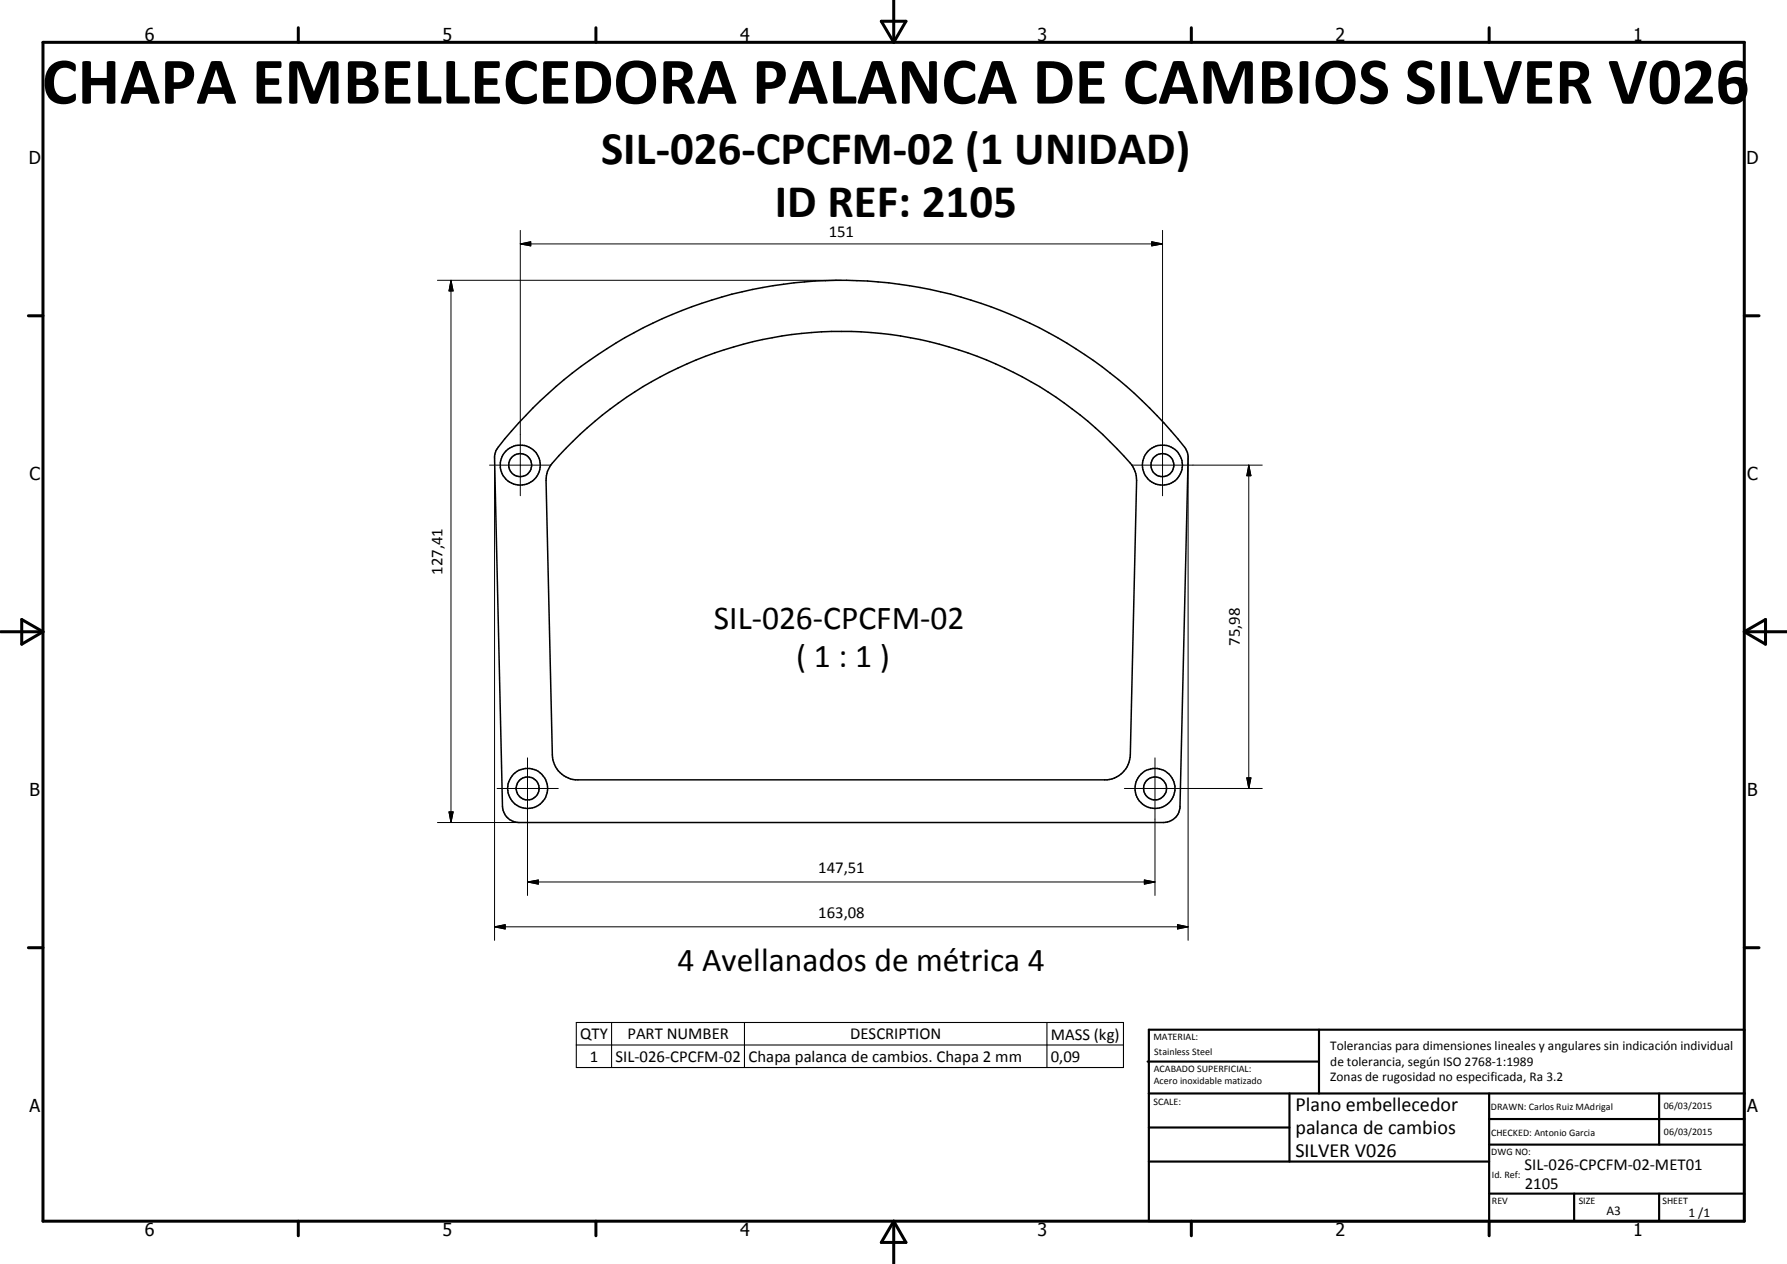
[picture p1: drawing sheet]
<svg xmlns="http://www.w3.org/2000/svg" width="420mm" height="297mm" viewBox="0 0 420 297" stroke-linecap="round" stroke-linejoin="round" font-family="sans-serif">
<defs><g id="words">
<text font-size="15.8" x="9.9" y="24.3">CHAPA EMBELLECEDORA PALANCA DE CAMBIOS SILVER V026</text>
<g font-size="11">
<text x="141.3" y="38.4">SIL-026-CPCFM-02 (1 UNIDAD)</text>
<text x="182.2" y="51.1">ID REF: 2105</text>
</g>
<g font-size="7.9">
<text x="167.8" y="147.9">SIL-026-CPCFM-02</text>
<text x="187.2" y="156.8">( 1 : 1 )</text>
<text x="159.3" y="228.1">4 Avellanados de métrica 4</text>
</g>
<g font-size="4.7">
<text x="304.6" y="261.2">Plano embellecedor</text>
<text x="304.6" y="266.6">palanca de cambios</text>
<text x="304.6" y="272">SILVER V026</text>
</g>
<g font-size="4.2">
<text x="34" y="9.6">6</text>
<text x="104" y="9.6">5</text>
<text x="174" y="9.6">4</text>
<text x="244" y="9.6">3</text>
<text x="314" y="9.6">2</text>
<text x="384" y="9.6">1</text>
<text x="6.8" y="38.7">D</text>
<text x="410.6" y="38.7">D</text>
<text x="7" y="112.9">C</text>
<text x="410.8" y="112.9">C</text>
<text x="7" y="187.1">B</text>
<text x="410.8" y="187.1">B</text>
<text x="7" y="261.4">A</text>
<text x="410.8" y="261.4">A</text>
<text x="34" y="290.4">6</text>
<text x="104" y="290.4">5</text>
<text x="174" y="290.4">4</text>
<text x="244" y="290.4">3</text>
<text x="314" y="290.4">2</text>
<text x="384" y="290.4">1</text>
</g>
<g font-size="3.9">
<text x="194.8" y="55.8">151</text>
<text x="104" y="135.1" transform="rotate(-90 104 135.1)">127,41</text>
<text x="291.5" y="151.8" transform="rotate(-90 291.5 151.8)">75,98</text>
<text x="192.4" y="205.2">147,51</text>
<text x="192.4" y="215.7">163,08</text>
<text x="136.4" y="244.2">QTY</text>
<text x="147.5" y="244.2">PART NUMBER</text>
<text x="199.9" y="244.2">DESCRIPTION</text>
<text x="247" y="244.3">MASS (kg)</text>
<text x="138.7" y="249.5">1</text>
<text x="144.7" y="249.5">SIL-026-CPCFM-02</text>
<text x="176" y="249.6">Chapa palanca de cambios. Chapa 2 mm</text>
<text x="247" y="249.5">0,09</text>
<text x="358.5" y="275">SIL-026-CPCFM-02-MET01</text>
<text x="358.5" y="279.4">2105</text>
</g>
<g font-size="3.1">
<text x="312.7" y="246.8">Tolerancias para dimensiones lineales y angulares sin indicación individual</text>
<text x="312.7" y="250.4">de tolerancia, según ISO 2768-1:1989</text>
<text x="312.7" y="254">Zonas de rugosidad no especificada, Ra 3.2</text>
<text x="377.7" y="285.6">A3</text>
<text x="397" y="285.9">1 /1</text>
</g>
<g font-size="2.4">
<text x="271.2" y="244.4">MATERIAL:</text>
<text x="271.3" y="252">ACABADO SUPERFICIAL:</text>
<text x="271.4" y="247.9">Stainless Steel</text>
<text x="271.3" y="254.6">Acero inoxidable matizado</text>
<text x="271.2" y="259.7">SCALE:</text>
<text x="350.6" y="260.8">DRAWN: Carlos Ruiz MAdrigal</text>
<text x="391.2" y="260.6">06/03/2015</text>
<text x="350.6" y="267">CHECKED: Antonio Garcia</text>
<text x="391.2" y="266.7">06/03/2015</text>
<text x="350.6" y="271.4">DWG NO:</text>
<text x="350.8" y="276.9">Id. Ref:</text>
<text x="350.8" y="282.8">REV</text>
<text x="371.2" y="282.9">SIZE</text>
<text x="390.9" y="282.9">SHEET</text>
</g>
</g></defs>
<g fill="none" stroke="#000" stroke-width=".35">
<path d="M125.3 95.9a102.6 102.6 0 0 1 153.5 9.6l.4 .8 .1 1.3-1.9 81.9a3.9 3.9 0 0 1-3.8 3.8h-151.6a3.9 3.9 0 0 1-3.9-3.8l-1.8-81.9a3.9 3.9 0 0 1 .8-2.5 101.4 101.4 0 0 1 8.2-9.2zM134.7 103.8a89.8 89.8 0 0 1 131.7 5.9l.6 1.6 .2 1.6-1.4 64.5a6.1 6.1 0 0 1-5.5 5.9h-125a6.1 6.1 0 0 1-5.4-5.9l-1.5-64.5a5.8 5.8 0 0 1 1.5-4.1z"/>
<circle cx="122.3" cy="109.3" r="4.7"/>
<circle cx="122.3" cy="109.3" r="2.71"/>
<circle cx="273.3" cy="109.3" r="4.7"/>
<circle cx="273.3" cy="109.3" r="2.71"/>
<circle cx="124.1" cy="185.3" r="4.7"/>
<circle cx="124.1" cy="185.3" r="2.69"/>
<circle cx="271.6" cy="185.3" r="4.7"/>
<circle cx="271.6" cy="185.3" r="2.71"/>
</g>
<g fill="none" stroke="#000" stroke-width=".71">
<path d="M10.1 9.9h400v277.1h-400zM70.1 6.5v3.4M140.1 6.5v3.4M207.2 5h5.8l-2.9 4.9zM210.1 0v9.9M280.1 6.5v3.4M350.1 6.5v3.4M6.7 74.2h3.4M410.1 74.2h3.5M.1 148.5h10M5.1 145.6l5 2.9-5 2.9zM410.1 148.5h10"/>
<path d="M410.1 148.5l5-2.9v5.8zM6.7 222.7h3.4M410.1 222.7h3.5M70.1 287v3.4M140.1 287v3.4M210.1 287v10M210.1 287l2.9 5h-5.8zM280.1 287v3.4M350.1 287v3.4"/>
</g>
<g fill="none" stroke="#000" stroke-width=".51">
<path d="M269.8 249.5h40.3M270.1 242h140v45h-140zM270.1 257h140M303.2 257v16M310.1 242v15M350.1 257v30M390.1 257v12M270.1 265h33.1M270.1 273h80M350.1 269h60M350.1 263h60M350.1 280.5h60"/>
<path d="M370.1 280.5v6.5M390.1 280.5v6.5"/>
</g>
<path d="M135.5 240.3h128.6v10.6h-128.6zM135.5 245.6h128.6M143.8 240.3v10.6M175 240.3v10.6M246.2 240.3v10.6" fill="none" stroke="#000" stroke-width=".25"/>
<g fill="none" stroke="#000" stroke-width=".24">
<path d="M122.3 57.3l2.5-.5v1zM122.3 54.1v62.4M122.3 57.3h151M270.8 56.8l2.5 .5-2.5 .5zM273.3 54.1v62.4M102.9 65.9h94.9M106 65.9l.5 2.5h-.9zM106 65.9v127.4M115.1 109.3h14.4M116.3 107.6v1.6M116.3 109.4v111.6M266.1 109.3h30.7"/>
<path d="M279.3 107.6v1.6M279.3 109.4v111.6M293.6 109.3l.5 2.5h-1zM293.6 109.3v76M124 178.1v32.3M271.6 178.1v32.3M102.9 193.3h19.1M105.6 190.8h.9l-.5 2.5zM116.9 185.3h14.4M264.4 185.3h32.4M293.1 182.8h1l-.5 2.5zM116.3 217.8l2.5-.5v1z"/>
<path d="M116.3 217.8h163M124 207.3l2.6-.5v1zM124 207.3h147.6M269.1 206.8l2.5 .5-2.5 .5zM276.8 217.3l2.5 .5-2.5 .5z"/>
</g>
<path d="M122.3 57.3l2.5-.5v1zM270.8 56.8l2.5 .5-2.5 .5zM106 65.9l.5 2.5h-.9zM293.6 109.3l.5 2.5h-1zM105.6 190.8h.9l-.5 2.5zM293.1 182.8h1l-.5 2.5zM116.3 217.8l2.5-.5v1zM124 207.3l2.6-.5v1zM269.1 206.8l2.5 .5-2.5 .5zM276.8 217.3l2.5 .5-2.5 .5z" fill="#000"/>
<use href="#words"/>
</svg>
